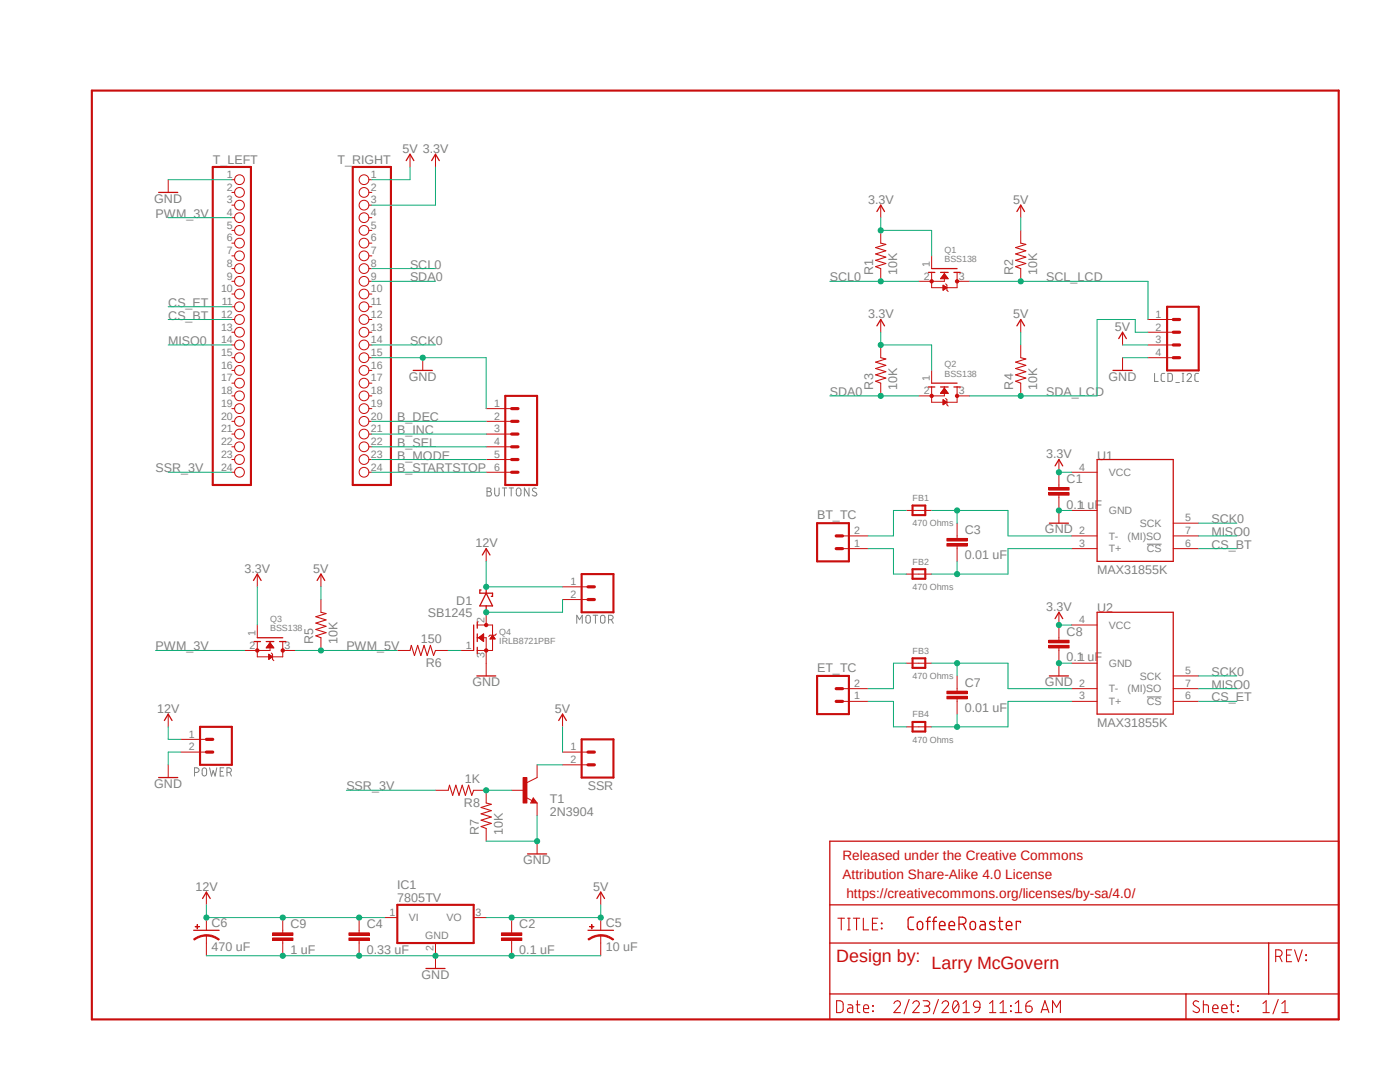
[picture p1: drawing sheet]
<svg xmlns="http://www.w3.org/2000/svg" width="279mm" height="216mm" viewBox="0 0 279 216" stroke-linecap="round" stroke-linejoin="round" font-family="sans-serif">
<defs><g id="words">
<g font-size="3.6" fill="#c90d0c">
<text x="166.9" y="192">Design by:</text>
<text x="185.9" y="193.3">Larry McGovern</text>
</g>
<g font-size="2.7" fill="#c90d0c">
<text x="168.1" y="171.7">Released under the Creative Commons</text>
<text x="168.1" y="175.5">Attribution Share-Alike 4.0 License</text>
<text x="168.9" y="179.3">https://creativecommons.org/licenses/by-sa/4.0/</text>
</g>
<g font-size="2.5" fill="#808080">
<text x="42.5" y="32.7">T_LEFT</text>
<text x="67.4" y="32.7">T_RIGHT</text>
<text x="80.3" y="30.5">5V 3.3V</text>
<text x="30.8" y="40.4">GND</text>
<text x="173.2" y="40.7">3.3V</text>
<text x="202.2" y="40.7">5V</text>
<text x="31" y="43.5">PWM_3V</text>
<text x="81.8" y="53.6">SCL0</text>
<text x="81.8" y="56.1">SDA0</text>
<text x="165.6" y="56.1">SCL0</text>
<text x="174.3" y="54.9" transform="rotate(-90 174.3 54.9)">R1</text>
<text x="179.1" y="54.9" transform="rotate(-90 179.1 54.9)">10K</text>
<text x="202.2" y="54.9" transform="rotate(-90 202.2 54.9)">R2</text>
<text x="207" y="54.9" transform="rotate(-90 207 54.9)">10K</text>
<text x="208.8" y="56.1">SCL_LCD</text>
<text x="33.6" y="63.8">CS_BT</text>
<text x="33.6" y="61.2">CS_ET</text>
<text x="173.2" y="63.5">3.3V</text>
<text x="202.2" y="63.5">5V</text>
<text x="33.6" y="68.8">MISO0</text>
<text x="81.8" y="68.8">SCK0</text>
<text x="222.5" y="66">5V</text>
<text x="81.6" y="75.9">GND</text>
<text x="174.3" y="77.7" transform="rotate(-90 174.3 77.7)">R3</text>
<text x="179.1" y="77.7" transform="rotate(-90 179.1 77.7)">10K</text>
<text x="202.2" y="77.7" transform="rotate(-90 202.2 77.7)">R4</text>
<text x="207" y="77.7" transform="rotate(-90 207 77.7)">10K</text>
<text x="221.2" y="75.9">GND</text>
<text x="165.6" y="79">SDA0</text>
<text x="208.8" y="79">SDA_LCD</text>
<text x="79.3" y="89.2">B_SEL</text>
<text x="79.3" y="86.6">B_INC</text>
<text x="79.3" y="84.1">B_DEC</text>
<text x="31" y="94.2">SSR_3V</text>
<text x="79.3" y="94.2">B_STARTSTOP</text>
<text x="79.3" y="91.7">B_MODE</text>
<text x="208.8" y="91.4">3.3V</text>
<text x="219" y="91.7">U1</text>
<text x="212.9" y="101.5">0.1 uF</text>
<text x="212.9" y="96.4">C1</text>
<text x="163.1" y="103.6">BT_TC</text>
<text x="192.5" y="106.6">C3</text>
<text x="208.5" y="106.4">GND</text>
<text x="241.8" y="104.4">SCK0</text>
<text x="241.8" y="106.9">MISO0</text>
<text x="94.9" y="109.2">12V</text>
<text x="192.5" y="111.6">0.01 uF</text>
<text x="241.8" y="109.5">CS_BT</text>
<text x="48.8" y="114.3">3.3V</text>
<text x="62.5" y="114.3">5V</text>
<text x="219" y="114.6">MAX31855K</text>
<text x="85.4" y="123.1">SB1245</text>
<text x="91.1" y="120.8">D1</text>
<text x="208.8" y="121.9">3.3V</text>
<text x="219" y="122.2">U2</text>
<text x="31" y="129.8">PWM_3V</text>
<text x="62.5" y="128.5" transform="rotate(-90 62.5 128.5)">R5</text>
<text x="67.4" y="128.5" transform="rotate(-90 67.4 128.5)">10K</text>
<text x="69.1" y="129.8">PWM_5V</text>
<text x="84" y="128.3">150</text>
<text x="212.9" y="132">0.1 uF</text>
<text x="212.9" y="126.9">C8</text>
<text x="85" y="133.1">R6</text>
<text x="94.3" y="136.9">GND</text>
<text x="163.1" y="134.1">ET_TC</text>
<text x="192.5" y="137">C7</text>
<text x="208.5" y="136.9">GND</text>
<text x="241.8" y="134.9">SCK0</text>
<text x="241.8" y="137.4">MISO0</text>
<text x="31.4" y="142.2">12V</text>
<text x="110.7" y="142.2">5V</text>
<text x="192.5" y="142.1">0.01 uF</text>
<text x="241.8" y="140">CS_ET</text>
<text x="219" y="145">MAX31855K</text>
<text x="30.8" y="157.2">GND</text>
<text x="69.1" y="157.7">SSR_3V</text>
<text x="92.6" y="161">R8</text>
<text x="92.8" y="156.2">1K</text>
<text x="109.7" y="160.2">T1</text>
<text x="117.3" y="157.7">SSR</text>
<text x="95.5" y="166.6" transform="rotate(-90 95.5 166.6)">R7</text>
<text x="100.3" y="166.6" transform="rotate(-90 100.3 166.6)">10K</text>
<text x="109.7" y="162.8">2N3904</text>
<text x="104.4" y="172.4">GND</text>
<text x="39" y="177.8">12V</text>
<text x="79.3" y="179.9">7805TV</text>
<text x="79.3" y="177.4">IC1</text>
<text x="118.4" y="177.8">5V</text>
<text x="42.2" y="185">C6</text>
<text x="58" y="185.3">C9</text>
<text x="73.2" y="185.3">C4</text>
<text x="103.6" y="185.3">C2</text>
<text x="120.9" y="185">C5</text>
<text x="42.2" y="189.8">470 uF</text>
<text x="58" y="190.3">1 uF</text>
<text x="73.2" y="190.3">0.33 uF</text>
<text x="103.6" y="190.3">0.1 uF</text>
<text x="120.9" y="189.8">10 uF</text>
<text x="84.1" y="195.3">GND</text>
</g>
<g font-size="2.1" fill="#808080">
<text x="45.3" y="35.5">1</text>
<text x="74" y="35.5">1</text>
<text x="45.3" y="38">2</text>
<text x="45.3" y="40.6">3</text>
<text x="74" y="38">2</text>
<text x="74" y="40.6">3</text>
<text x="45.3" y="43.1">4</text>
<text x="45.3" y="45.6">5</text>
<text x="74" y="43.1">4</text>
<text x="74" y="45.6">5</text>
<text x="45.3" y="48.2">6</text>
<text x="45.3" y="50.7">7</text>
<text x="45.3" y="53.3">8</text>
<text x="74" y="48.2">6</text>
<text x="74" y="50.7">7</text>
<text x="74" y="53.3">8</text>
<text x="185.5" y="53.3" transform="rotate(-90 185.5 53.3)">1</text>
<text x="44.1" y="58.3">10</text>
<text x="45.3" y="55.8">9</text>
<text x="74" y="55.8">9</text>
<text x="74" y="58.3">10</text>
<text x="184.4" y="55.8">2</text>
<text x="191.3" y="55.8">3</text>
<text x="44.1" y="63.4">12</text>
<text x="44.1" y="66">13</text>
<text x="44.3" y="60.9">11</text>
<text x="74" y="60.9">11</text>
<text x="74" y="63.4">12</text>
<text x="74" y="66">13</text>
<text x="230.6" y="63.4">1</text>
<text x="230.6" y="66">2</text>
<text x="44.1" y="68.5">14</text>
<text x="44.1" y="71">15</text>
<text x="74" y="68.5">14</text>
<text x="74" y="71">15</text>
<text x="230.6" y="68.5">3</text>
<text x="230.6" y="71">4</text>
<text x="44.1" y="73.6">16</text>
<text x="44.1" y="76.1">17</text>
<text x="74" y="73.6">16</text>
<text x="74" y="76.1">17</text>
<text x="185.5" y="76.1" transform="rotate(-90 185.5 76.1)">1</text>
<text x="44.1" y="78.7">18</text>
<text x="44.1" y="81.2">19</text>
<text x="44.1" y="83.7">20</text>
<text x="74" y="78.7">18</text>
<text x="74" y="81.2">19</text>
<text x="74" y="83.7">20</text>
<text x="98.6" y="81.2">1</text>
<text x="98.6" y="83.7">2</text>
<text x="184.4" y="78.7">2</text>
<text x="191.3" y="78.7">3</text>
<text x="44.1" y="86.3">21</text>
<text x="44.1" y="88.8">22</text>
<text x="74" y="86.3">21</text>
<text x="74" y="88.8">22</text>
<text x="98.6" y="86.3">3</text>
<text x="98.6" y="88.8">4</text>
<text x="44.1" y="91.4">23</text>
<text x="44.1" y="93.9">24</text>
<text x="74" y="91.4">23</text>
<text x="74" y="93.9">24</text>
<text x="98.6" y="91.4">5</text>
<text x="98.6" y="93.9">6</text>
<text x="215.4" y="93.9">4</text>
<text x="221.3" y="95">VCC</text>
<text x="215.4" y="101.5">1</text>
<text x="170.5" y="106.6">2</text>
<text x="215.4" y="106.6">2</text>
<text x="221.3" y="102.6">GND</text>
<text x="221.3" y="107.7">T-</text>
<text x="225" y="107.7">(MI)SO</text>
<text x="227.5" y="105.2">SCK</text>
<text x="236.5" y="106.6">7</text>
<text x="236.5" y="104.1">5</text>
<text x="170.5" y="109.1">1</text>
<text x="215.4" y="109.1">3</text>
<text x="221.3" y="110.2">T+</text>
<text x="228.9" y="110.2">CS</text>
<text x="236.5" y="109.1">6</text>
<text x="113.8" y="116.7">1</text>
<text x="113.8" y="119.3">2</text>
<text x="96.7" y="124.3" transform="rotate(-90 96.7 124.3)">2</text>
<text x="215.4" y="124.3">4</text>
<text x="221.3" y="125.5">VCC</text>
<text x="49.8" y="129.4">2</text>
<text x="51" y="126.9" transform="rotate(-90 51 126.9)">1</text>
<text x="56.8" y="129.4">3</text>
<text x="93" y="129.4">1</text>
<text x="96.7" y="131.3" transform="rotate(-90 96.7 131.3)">3</text>
<text x="215.4" y="132">1</text>
<text x="170.5" y="137">2</text>
<text x="215.4" y="137">2</text>
<text x="221.3" y="133.1">GND</text>
<text x="227.5" y="135.6">SCK</text>
<text x="236.5" y="137">7</text>
<text x="236.5" y="134.5">5</text>
<text x="170.5" y="139.6">1</text>
<text x="215.4" y="139.6">3</text>
<text x="221.3" y="138.2">T-</text>
<text x="221.3" y="140.7">T+</text>
<text x="225" y="138.2">(MI)SO</text>
<text x="228.9" y="140.7">CS</text>
<text x="236.5" y="139.6">6</text>
<text x="37.7" y="147.2">1</text>
<text x="37.7" y="149.7">2</text>
<text x="113.8" y="149.7">1</text>
<text x="113.8" y="152.3">2</text>
<text x="77.7" y="182.8">1</text>
<text x="81.6" y="183.9">VI</text>
<text x="89.1" y="183.9">VO</text>
<text x="94.9" y="182.8">3</text>
<text x="84.9" y="187.4">GND</text>
<text x="86.5" y="189.7" transform="rotate(-90 86.5 189.7)">2</text>
</g>
<g font-size="1.8" fill="#808080">
<text x="188.5" y="52.3">BSS138</text>
<text x="188.5" y="50.4">Q1</text>
<text x="188.5" y="75.2">BSS138</text>
<text x="188.5" y="73.3">Q2</text>
<text x="182.1" y="99.9">FB1</text>
<text x="182.1" y="105">470 Ohms</text>
<text x="182.1" y="112.6">FB2</text>
<text x="182.1" y="117.7">470 Ohms</text>
<text x="53.9" y="126">BSS138</text>
<text x="53.9" y="124.1">Q3</text>
<text x="99.6" y="128.5">IRLB8721PBF</text>
<text x="99.6" y="126.6">Q4</text>
<text x="182.1" y="130.4">FB3</text>
<text x="182.1" y="135.5">470 Ohms</text>
<text x="182.1" y="143.1">FB4</text>
<text x="182.1" y="148.2">470 Ohms</text>
</g>
</g></defs>
<path d="M17.8 17.8l249.7 186.2M267.5 17.8l-249.7 186.2" fill="none" stroke="#fff" stroke-width=".2"/>
<g fill="none" stroke="#808080" stroke-width=".2">
<path d="M230.4 74.5v1.6h.7M232.5 74.5h-.6l-.2 .4 .1 1 .7 .2M233.1 74.5h.7a1.25 1.25 0 0 1 0 1.6h-.7zM234.7 76.3h.7M235.9 76.1h.4M235.9 74.5h.4M236.1 74.5v1.6M236.9 74.9a.44 .44 0 0 1 .5-.4 .44 .44 0 0 1 .3 .6l-.8 1h.9M239.2 74.5h-.6l-.1 .4v1l.7 .2M97.2 97.4h.6a.37 .37 0 0 1 .2 .4 .37 .37 0 0 1-.4 .3 .45 .45 0 0 1 .5 .4 .45 .45 0 0 1-.5 .5h-.4zM97.2 98.1h.4M98.7 97.4l.1 1.4a.43 .43 0 0 0 .5 .2 .43 .43 0 0 0 .3-.5v-1.1"/>
<path d="M100.2 97.4h.9M100.7 97.4v1.6M101.6 97.4h.9M102 97.4v1.6M103.1 97.6a.46 .46 0 0 1 .5-.2 .46 .46 0 0 1 .4 .4v.7a.47 .47 0 0 1-.5 .5 .47 .47 0 0 1-.5-.5zM105.6 97.4v1.6l-1-1.6v1.6M107 97.5l-.2-.1a.39 .39 0 0 0-.4 .1 .39 .39 0 0 0-.1 .4l.8 .5v.4a.55 .55 0 0 1-.9 0M228.9 108.6h2.9M115.1 124.4v-1.6l.6 .9 .5-.9v1.6M117 123a.46 .46 0 0 1 .5-.2 .46 .46 0 0 1 .3 .4v.7a.46 .46 0 0 1-.3 .4 .46 .46 0 0 1-.5-.1zM118.4 122.8h.9M118.8 122.8v1.6"/>
<path d="M119.9 123a.46 .46 0 0 1 .5-.2 .46 .46 0 0 1 .3 .4v.7a.46 .46 0 0 1-.3 .4 .46 .46 0 0 1-.5-.1zM121.5 123.7h.4a.45 .45 0 0 0 .5-.4 .45 .45 0 0 0-.3-.5h-.6v1.6M122 123.7l.4 .7M228.9 139.1h2.9M38.8 154.1h.5a.47 .47 0 0 0 .5-.4 .47 .47 0 0 0-.5-.5h-.5v1.7M40.6 153.3a.44 .44 0 0 1 .6 .4v.7a.45 .45 0 0 1-.3 .4 .45 .45 0 0 1-.5-.2 1.26 1.26 0 0 1 .2-1.3zM41.8 153.2l.4 1.7 .3-1.1 .4 1.1 .4-1.7M43.9 153.9h.5M44.7 153.2h-.8v1.7h.8M45.3 154.1h.4a.47 .47 0 0 0 .5-.4 .47 .47 0 0 0-.5-.5h-.4v1.7M45.8 154.1l.4 .8"/>
</g>
<path d="M42.5 33.3h7.6v63.5h-7.6zM70.4 33.3h7.6v63.5h-7.6z" fill="none" stroke="#c90d0c" stroke-width=".42"/>
<g fill="none" stroke="#c90d0c" stroke-width=".2">
<path d="M33.6 35.9v2.5M46.3 35.9h.5M46.3 38.4h.5M73.6 35.9h.6M73.6 38.4h.6M81.8 30.8v2.5M46.3 40.9h.5M46.3 43.4h.5M46.3 46h.5M46.3 48.5h.5M46.3 51.1h.5M46.3 53.6h.5"/>
<path d="M46.3 56.1h.5M46.3 58.7h.5M73.6 40.9h.6M73.6 43.4h.6M73.6 46h.6M73.6 48.5h.6M73.6 51.1h.6M73.6 53.6h.6M73.6 56.1h.6M73.6 58.7h.6M46.3 61.2h.5M46.3 63.8h.5"/>
<path d="M46.3 66.3h.5M46.3 68.8h.5M46.3 71.4h.5M46.3 73.9h.5M46.3 76.5h.5M46.3 79h.5M73.6 61.2h.6M73.6 63.8h.6M73.6 66.3h.6M73.6 68.8h.6M73.6 71.4h.6M73.6 73.9h.6"/>
<path d="M73.6 76.5h.6M73.6 79h.6M185.9 77.2v3.1h5.1v-3.1M188.5 77.2v1.8h-2.6M188.7 79.5l.3 .3v1l.2 .2M46.3 81.5h.5M46.3 84.1h.5M46.3 86.6h.5M46.3 89.2h.5M46.3 91.7h.5M46.3 94.2h.5M73.6 81.5h.6"/>
<path d="M73.6 84.1h.6M73.6 86.6h.6M73.6 89.2h.6M73.6 91.7h.6M73.6 94.2h.6"/>
<circle cx="47.8" cy="38.4" r=".98"/>
<circle cx="47.8" cy="35.9" r=".98"/>
<circle cx="72.6" cy="35.9" r=".98"/>
<circle cx="72.6" cy="38.4" r=".98"/>
<circle cx="47.8" cy="43.4" r=".98"/>
<circle cx="47.8" cy="48.5" r=".98"/>
<circle cx="47.8" cy="58.7" r=".98"/>
<circle cx="47.8" cy="51.1" r=".98"/>
<circle cx="47.8" cy="56.1" r=".98"/>
<circle cx="47.8" cy="40.9" r=".98"/>
<circle cx="47.8" cy="46" r=".98"/>
<circle cx="47.8" cy="53.6" r=".98"/>
<circle cx="72.6" cy="46" r=".98"/>
<circle cx="72.6" cy="53.6" r=".98"/>
<circle cx="72.6" cy="40.9" r=".98"/>
<circle cx="72.6" cy="43.4" r=".98"/>
<circle cx="72.6" cy="48.5" r=".98"/>
<circle cx="72.6" cy="51.1" r=".98"/>
<circle cx="72.6" cy="56.1" r=".98"/>
<circle cx="72.6" cy="58.7" r=".98"/>
<circle cx="47.8" cy="66.3" r=".98"/>
<circle cx="47.8" cy="68.8" r=".98"/>
<circle cx="47.8" cy="63.8" r=".98"/>
<circle cx="47.8" cy="79" r=".98"/>
<circle cx="47.8" cy="73.9" r=".98"/>
<circle cx="47.8" cy="71.4" r=".98"/>
<circle cx="47.8" cy="61.2" r=".98"/>
<circle cx="47.8" cy="76.5" r=".98"/>
<circle cx="72.6" cy="76.5" r=".98"/>
<circle cx="72.6" cy="61.2" r=".98"/>
<circle cx="72.6" cy="73.9" r=".98"/>
<circle cx="72.6" cy="66.3" r=".98"/>
<circle cx="72.6" cy="68.8" r=".98"/>
<circle cx="72.6" cy="63.8" r=".98"/>
<circle cx="72.6" cy="79" r=".98"/>
<circle cx="72.6" cy="71.4" r=".98"/>
<circle cx="47.8" cy="81.5" r=".98"/>
<circle cx="47.8" cy="84.1" r=".98"/>
<circle cx="47.8" cy="86.6" r=".98"/>
<circle cx="47.8" cy="91.7" r=".98"/>
<circle cx="47.8" cy="94.2" r=".98"/>
<circle cx="47.8" cy="89.2" r=".98"/>
<circle cx="72.6" cy="86.6" r=".98"/>
<circle cx="72.6" cy="89.2" r=".98"/>
<circle cx="72.6" cy="84.1" r=".98"/>
<circle cx="72.6" cy="81.5" r=".98"/>
<circle cx="72.6" cy="91.7" r=".98"/>
<circle cx="72.6" cy="94.2" r=".98"/>
</g>
<path d="M31.7 38.4h3.8M81.1 32l.7-1.2 .8 1.2M185.3 77.2h1.3M185.9 76.5h5.1M187.7 77.2h1.5M190.4 77.2h1.2" fill="none" stroke="#c90d0c" stroke-width=".25"/>
<circle cx="185.9" cy="79" r=".33" fill="#c90d0c"/>
<circle cx="185.9" cy="79" r=".33" fill="none" stroke="#c90d0c" stroke-width=".2"/>
<circle cx="191" cy="79" r=".33" fill="#c90d0c"/>
<g fill="none" stroke="#c90d0c" stroke-width=".2">
<path d="M185.9 54.4v3h5.1v-3M188.5 54.4v1.7h-2.6M188.7 56.6l.3 .3v1l.2 .3M183.4 79h2.5M185.9 73.9v2.6M187.8 78.4h1.3M187.8 78.3h1.3M187.9 78.2h1.1M188 78.1h.9M188 78h.9M188.1 77.9h.7M188.2 77.9h.6"/>
<path d="M188.2 79.8l.8 .5-.8 .5zM188.2 79.9h.2M188.2 79.8h.1M188.3 77.8h.4M188.3 77.7h.3M188.4 77.6h.2M188.4 77.5h.1M188.5 77.5l.7 1h-1.5zM191 79h2.5M188.2 80.7h.1M188.2 80.6h.3M188.2 80.5h.4"/>
<path d="M188.2 80.4h.5M188.2 80.3h.6M188.2 80.3h.7M188.2 80.2h.6M188.2 80.1h.5M188.2 80h.4"/>
<circle cx="191" cy="79" r=".33"/>
</g>
<path d="M185.3 54.4h1.3M185.9 53.6h5.1M187.7 54.4h1.5M190.4 54.4h1.2" fill="none" stroke="#c90d0c" stroke-width=".25"/>
<circle cx="185.9" cy="56.1" r=".33" fill="#c90d0c"/>
<circle cx="185.9" cy="56.1" r=".33" fill="none" stroke="#c90d0c" stroke-width=".2"/>
<circle cx="191" cy="56.1" r=".33" fill="#c90d0c"/>
<g fill="none" stroke="#c90d0c" stroke-width=".2">
<path d="M86.9 30.8v2.5M175.8 40.9v2.5M183.4 56.1h2.5M185.9 51.1v2.5M187.7 55.5h1.4M187.8 55.5h1.3M187.9 55.4h1.1M188 55.3h1M188 55.2h.9M188.1 55.1h.7M188.2 55h.6M188.2 56.9l.8 .5-.8 .5z"/>
<path d="M188.2 57.9h.1M188.2 57.8h.2M188.2 57.7h.4M188.2 57.6h.5M188.2 57.5h.6M188.2 57.4h.8M188.2 57.3h.6M188.2 57.2h.5M188.2 57.1h.4M188.2 57.1h.2M188.2 57h.1M188.2 54.9h.5"/>
<path d="M188.3 54.9h.3M188.3 54.8h.3M188.4 54.7h.1M188.5 54.6l.7 1h-1.5zM191 56.1h2.5M203.7 40.9v2.5M175.8 63.8v2.5M203.7 63.8v2.5M51.4 128v3.1h5v-3.1M53.9 128v1.8h-2.5M54.1 130.3l.3 .3v1l.3 .2"/>
<circle cx="191" cy="56.1" r=".33"/>
</g>
<path d="M86.1 32l.8-1.2 .8 1.2M175 42.2l.8-1.3 .7 1.3M202.9 42.2l.8-1.3 .8 1.3M175 65l.8-1.2 .7 1.2M202.9 65l.8-1.2 .8 1.2M50.7 128h1.3M51.4 127.3h5M53.1 128h1.6M55.8 128h1.3" fill="none" stroke="#c90d0c" stroke-width=".25"/>
<circle cx="51.4" cy="129.8" r=".33" fill="#c90d0c"/>
<circle cx="51.4" cy="129.8" r=".33" fill="none" stroke="#c90d0c" stroke-width=".2"/>
<circle cx="56.4" cy="129.8" r=".33" fill="#c90d0c"/>
<g fill="none" stroke="#c90d0c" stroke-width=".2">
<path d="M51.4 114.6v2.5M64.1 114.6v2.5M48.8 129.8h2.6M51.4 124.7v2.6M53.2 129.2h1.4M53.2 129.1h1.3M53.3 129h1.2M53.4 128.9h1M53.4 128.9h.9M53.5 128.8h.8M53.6 128.7h.6M53.6 130.6l.8 .5-.8 .5z"/>
<path d="M53.6 131.5h.1M53.6 131.4h.2M53.6 131.4h.3M53.6 131.2h.5M53.6 131.1h.6M53.6 131.1h.8M53.6 131h.7M53.6 130.9h.5M53.6 130.8h.4M53.6 130.7h.3M53.6 130.6h.2M53.6 130.6h.1"/>
<path d="M53.6 128.6h.5M53.7 128.5h.4M53.8 128.4h.2M53.8 128.3h.1M53.9 128.3l.8 1h-1.6zM56.4 129.8h2.6M95.2 124.7h3.1v5.1h-3.1M95.2 127.3h1.8v2.5M99.1 126.5l-.3 .2h-1l-.3 .3"/>
<circle cx="56.4" cy="129.8" r=".33"/>
</g>
<path d="M50.6 115.8l.8-1.2 .7 1.2M63.3 115.8l.8-1.2 .7 1.2M94.5 124.7v5.1M95.2 124.1v1.2M95.2 126.5v1.5M95.2 129.2v1.2" fill="none" stroke="#c90d0c" stroke-width=".25"/>
<circle cx="97" cy="129.8" r=".33" fill="#c90d0c"/>
<circle cx="97" cy="129.8" r=".33" fill="none" stroke="#c90d0c" stroke-width=".2"/>
<circle cx="97" cy="124.7" r=".33" fill="#c90d0c"/>
<g fill="none" stroke="#c90d0c" stroke-width=".2">
<path d="M84.4 71.4v2.5M224 66.3v2.5M224 71.4v2.5M229.1 63.8h5M229.1 66.3h5M229.1 68.8h5M229.1 71.4h5M97 94.2h5.1M97 81.5h5.1M97 84.1h5.1M97 86.6h5.1M97 89.2h5.1"/>
<path d="M97 91.7h5.1M211.3 91.7v2.5M213.9 94.2h5M97 109.5v2.5M112.3 117.1h5M112.3 119.6h5M168.1 106.9h5.1M168.1 109.5h5.1M180.8 101.9h5.1M180.8 114.6h5.1M211.3 101.9v2.5M213.9 101.9h5"/>
<path d="M213.9 106.9h5M213.9 109.5h5M234.1 106.9h5.1M234.1 109.5h5.1M234.1 104.4h5.1M92 129.8h2.5M95.5 127.3l1-.8v1.5zM95.5 127.3h1M95.6 127.2h.9M95.7 127.3h.8M95.8 127.1h.7M95.8 127.4h.7"/>
<path d="M95.8 127h.7M95.9 127.5h.6M96 126.9h.5M96 127.6h.5M96.1 126.8h.4M96.1 127.7h.4M96.2 126.7h.3M96.3 127.8h.2M96.4 126.6h.1M96.4 127.9h.1M96.4 126.5h.1M96.5 128h.1"/>
<path d="M97 122.2v2.5M97 129.8v5.1M97.8 127.4h1M97.9 127.3h.8M98 127.3h.7M98 127.2h.6M98.1 127.1h.5M98.1 127h.4M98.2 126.9h.2M98.3 126.8h.1M98.3 126.7l.5 .8h-1zM168.1 137.4h5.1"/>
<path d="M168.1 140h5.1M180.8 132.3h5.1M211.3 122.2v2.5M211.3 132.3v2.6M213.9 132.3h5M213.9 137.4h5M213.9 140h5M213.9 124.7h5M234.1 137.4h5.1M234.1 140h5.1M234.1 134.9h5.1M33.6 142.5v2.5"/>
<path d="M33.6 152.6v2.6M36.1 147.5h5.1M36.1 150.1h5.1M112.3 150.1h5M112.3 142.5v2.5M112.3 152.6h5M180.8 145h5.1M41.2 178v2.6M107.2 167.9v2.5M119.9 178v2.6M76.8 183.1h2.5M86.9 188.2v5.1"/>
<path d="M94.5 183.1h2.5M102.1 185.6v.5M102.1 187.7v.5"/>
<circle cx="97" cy="124.7" r=".33"/>
</g>
<g fill="none" stroke="#c90d0c" stroke-width=".25">
<path d="M82.5 73.9h3.8M222.1 73.9h3.8M223.3 67.6l.7-1.3 .8 1.3M210.6 93l.7-1.3 .8 1.3M218.9 91.7h15.2v20.3h-15.2zM96 117.7h-.2v.7h2.5v.6h-.3M96.3 110.7l.7-1.2 .8 1.2M97 118.4l1.3 2.5h-2.5zM97 117.1v1.3M209.4 104.4h3.8M95.2 134.9h3.7M97 120.9v1.3"/>
<path d="M209.4 134.9h3.8M210.6 123.4l.7-1.2 .8 1.2M218.9 122.2h15.2v20.3h-15.2zM31.7 155.2h3.8M32.8 143.8l.8-1.3 .7 1.3M111.5 143.8l.8-1.3 .7 1.3M40.4 179.3l.8-1.3 .8 1.3M105.3 170.4h3.8M119.1 179.3l.8-1.3 .7 1.3M85 193.3h3.8"/>
</g>
<path d="M100.8 79h6.4v17.8h-6.4zM232.9 61.2h6.3v12.7h-6.3zM116.1 114.6h6.3v7.6h-6.3zM163.1 104.4h6.3v7.6h-6.3zM182.1 100.9h2.6v1.9h-2.6zM182.1 113.6h2.6v1.9h-2.6zM163.1 134.9h6.3v7.6h-6.3zM182.1 131.4h2.6v1.9h-2.6zM39.9 145h6.4v7.6h-6.4zM116.1 147.5h6.3v7.7h-6.3zM182.1 144.1h2.6v1.9h-2.6zM79.3 180.6h15.2v7.6h-15.2z" fill="none" stroke="#c90d0c" stroke-width=".42"/>
<g fill="none" stroke="#c90d0c" stroke-width=".64">
<path d="M234.1 68.8h1.3M234.1 66.3h1.3M234.1 63.8h1.3M234.1 71.4h1.3M102.1 86.6h1.3M102.1 84.1h1.3M102.1 81.5h1.3M102.1 91.7h1.3M102.1 89.2h1.3M102.1 94.2h1.3M117.3 119.6h1.3M117.3 117.1h1.3"/>
<path d="M166.9 106.9h1.2M166.9 109.5h1.2M166.9 137.4h1.2M166.9 140h1.2M41.2 150.1h1.3M41.2 147.5h1.3M117.3 150.1h1.3M117.3 152.6h1.3"/>
</g>
<path d="M100.1 187.2h4v.5h-4z" fill-rule="evenodd" fill="#c90d0c"/>
<path d="M100.1 187.2h4v.5h-4z" fill="none" stroke="#c90d0c" stroke-width=".2"/>
<path d="M100.1 186.1h4v.5h-4z" fill-rule="evenodd" fill="#c90d0c"/>
<path d="M71.7 185.6v.5M71.7 187.7v.5M100.1 186.1h4v.5h-4zM102.1 183.1v2.5M102.1 188.2v2.5" fill="none" stroke="#c90d0c" stroke-width=".2"/>
<path d="M69.6 187.2h4.1v.5h-4.1z" fill-rule="evenodd" fill="#c90d0c"/>
<path d="M69.6 187.2h4.1v.5h-4.1z" fill="none" stroke="#c90d0c" stroke-width=".2"/>
<path d="M69.6 186.1h4.1v.5h-4.1z" fill-rule="evenodd" fill="#c90d0c"/>
<path d="M69.6 186.1h4.1v.5h-4.1zM71.7 183.1v2.5M71.7 188.2v2.5M119.9 186.6v1.6" fill="none" stroke="#c90d0c" stroke-width=".2"/>
<path d="M117.3 185.6h5.1" fill="none" stroke="#c90d0c" stroke-width=".25"/>
<path d="M119.9 186.5a3.5 3.5 0 0 1 2.6 .9l-.2 .2a4.1 4.1 0 0 0-2.4-.8z" fill-rule="evenodd" fill="#c90d0c"/>
<path d="M119.9 186.5a3.5 3.5 0 0 1 2.6 .9l-.2 .2a4.1 4.1 0 0 0-2.4-.8z" fill="none" stroke="#c90d0c" stroke-width=".2"/>
<path d="M117.3 187.4a4.3 4.3 0 0 1 2.6-.9v.3a4.1 4.1 0 0 0-2.4 .8z" fill-rule="evenodd" fill="#c90d0c"/>
<path d="M117.3 187.4a4.3 4.3 0 0 1 2.6-.9v.3a4.1 4.1 0 0 0-2.4 .8z" fill="none" stroke="#c90d0c" stroke-width=".2"/>
<path d="M117.7 184.9l.8 .1z" fill-rule="evenodd" fill="#c90d0c"/>
<path d="M117.7 184.9l.8 .1z" fill="none" stroke="#c90d0c" stroke-width=".2"/>
<path d="M118.1 184.5l.1 .8z" fill-rule="evenodd" fill="#c90d0c"/>
<g fill="none" stroke="#c90d0c" stroke-width=".2">
<path d="M175.8 46v2.5M175.8 53.6v2.5M203.7 46v2.5M203.7 53.6v2.5M175.8 68.8v2.6M175.8 76.5v2.5M203.7 68.8v2.6M203.7 76.5v2.5M211.3 96.8v.5M211.3 98.8v.5M64.1 119.6v2.6M64.1 127.3v2.5"/>
<path d="M79.3 129.8h2.5M86.9 129.8h2.6M97 157.7v2.5M97 165.3v2.6M118.1 184.5l.1 .8zM119.9 183.1v2.5M119.9 188.2v2.5"/>
</g>
<path d="M175.8 48.5l1 .3-2 .6 2 .6-2 .7 2 .6-2 .6 2 .7-2 .6 1 .4M203.7 48.5l1 .3-2 .6 2 .6-2 .7 2 .6-2 .6 2 .7-2 .6 1 .4M175.8 71.4l1 .2-2 .7 2 .6-2 .6 2 .7-2 .6 2 .6-2 .7 1 .4M203.7 71.4l1 .2-2 .7 2 .6-2 .6 2 .7-2 .6 2 .6-2 .7 1 .4M64.1 122.2l1 .2-2.1 .7 2.1 .6-2.1 .6 2.1 .7-2.1 .6 2.1 .6-2.1 .7 1.1 .4M81.8 129.8l.3-1 .6 2 .7-2 .6 2 .6-2 .7 2 .6-2 .6 2 .4-1M97 160.2l1 .3-2 .6 2 .7-2 .6 2 .6-2 .7 2 .6-2 .6 1 .4" fill="none" stroke="#c90d0c" stroke-width=".21"/>
<path d="M209.3 98.3h4.1v.5h-4.1z" fill-rule="evenodd" fill="#c90d0c"/>
<path d="M209.3 98.3h4.1v.5h-4.1z" fill="none" stroke="#c90d0c" stroke-width=".2"/>
<path d="M209.3 97.3h4.1v.5h-4.1z" fill-rule="evenodd" fill="#c90d0c"/>
<path d="M209.3 97.3h4.1v.5h-4.1zM211.3 94.2v2.6M211.3 99.3v2.6M211.3 127.3v.5M211.3 129.3v.5" fill="none" stroke="#c90d0c" stroke-width=".2"/>
<path d="M209.3 128.8h4.1v.5h-4.1z" fill-rule="evenodd" fill="#c90d0c"/>
<path d="M209.3 128.8h4.1v.5h-4.1z" fill="none" stroke="#c90d0c" stroke-width=".2"/>
<path d="M209.3 127.8h4.1v.5h-4.1z" fill-rule="evenodd" fill="#c90d0c"/>
<path d="M209.3 127.8h4.1v.5h-4.1zM211.3 124.7v2.6M211.3 129.8v2.5M41.2 186.6v1.6" fill="none" stroke="#c90d0c" stroke-width=".2"/>
<path d="M38.7 185.6h5" fill="none" stroke="#c90d0c" stroke-width=".25"/>
<path d="M41.2 186.5a3.6 3.6 0 0 1 2.6 .9l-.2 .2a4.1 4.1 0 0 0-2.4-.8z" fill-rule="evenodd" fill="#c90d0c"/>
<path d="M41.2 186.5a3.6 3.6 0 0 1 2.6 .9l-.2 .2a4.1 4.1 0 0 0-2.4-.8z" fill="none" stroke="#c90d0c" stroke-width=".2"/>
<path d="M38.7 187.4a4.3 4.3 0 0 1 2.5-.9v.3a4.1 4.1 0 0 0-2.4 .8z" fill-rule="evenodd" fill="#c90d0c"/>
<path d="M38.7 187.4a4.3 4.3 0 0 1 2.5-.9v.3a4.1 4.1 0 0 0-2.4 .8z" fill="none" stroke="#c90d0c" stroke-width=".2"/>
<path d="M38.9 184.9l.9 .1z" fill-rule="evenodd" fill="#c90d0c"/>
<path d="M38.9 184.9l.9 .1z" fill="none" stroke="#c90d0c" stroke-width=".2"/>
<path d="M39.3 184.5l.1 .8z" fill-rule="evenodd" fill="#c90d0c"/>
<path d="M39.3 184.5l.1 .8zM41.2 183.1v2.5M41.2 188.2v2.5M56.4 185.6v.5M56.4 187.7v.5" fill="none" stroke="#c90d0c" stroke-width=".2"/>
<path d="M54.4 187.2h4.1v.5h-4.1z" fill-rule="evenodd" fill="#c90d0c"/>
<path d="M54.4 187.2h4.1v.5h-4.1z" fill="none" stroke="#c90d0c" stroke-width=".2"/>
<path d="M54.4 186.1h4.1v.5h-4.1z" fill-rule="evenodd" fill="#c90d0c"/>
<path d="M191 106.9v.5M191 109v.5M54.4 186.1h4.1v.5h-4.1zM56.4 183.1v2.5M56.4 188.2v2.5" fill="none" stroke="#c90d0c" stroke-width=".2"/>
<path d="M189 108.5h4v.5h-4z" fill-rule="evenodd" fill="#c90d0c"/>
<path d="M189 108.5h4v.5h-4z" fill="none" stroke="#c90d0c" stroke-width=".2"/>
<path d="M189 107.4h4v.5h-4z" fill-rule="evenodd" fill="#c90d0c"/>
<path d="M189 107.4h4v.5h-4zM191 104.4v2.5M191 109.5v2.5M191 137.4v.5M191 139.4v.6" fill="none" stroke="#c90d0c" stroke-width=".2"/>
<path d="M189 138.9h4v.5h-4z" fill-rule="evenodd" fill="#c90d0c"/>
<path d="M189 138.9h4v.5h-4z" fill="none" stroke="#c90d0c" stroke-width=".2"/>
<path d="M189 137.9h4v.5h-4z" fill-rule="evenodd" fill="#c90d0c"/>
<path d="M189 137.9h4v.5h-4zM191 134.9v2.5M191 140v2.5M105 159.1l1.2 .7M106.4 159.2l.8 1h-1.3zM107.2 155.2l-2 1" fill="none" stroke="#c90d0c" stroke-width=".2"/>
<path d="M18.3 18.1h248.9v185.3h-248.9z" fill="none" stroke="#c90d0c" stroke-width=".42"/>
<g fill="none" stroke="#c90d0c" stroke-width=".25">
<path d="M106.4 159.7l.2 .3h-.4l.2-.5 .5 .6h-.7M165.6 167.9h101.6v35.5h-101.6zM165.6 188.2h101.6M165.6 198.3h101.6M165.6 180.6h101.6M182.3 183h-.5a.51 .51 0 0 0-.6 .6v1.4a.47 .47 0 0 0 .6 .5h.5M183.1 184.2a.56 .56 0 0 1 .6-.3 .56 .56 0 0 1 .4 .5l.1 .6a.55 .55 0 0 1-.6 .5 .55 .55 0 0 1-.6-.5zM184.8 183.9h.9M185.7 183a.43 .43 0 0 0-.6 .4v2.1M186.1 183.9h.8M186.9 183a.43 .43 0 0 0-.5 .4v2.1M187.5 184.7h1.1a.58 .58 0 0 0-.4-.8 .58 .58 0 0 0-.7 .5v.7l.2 .4h.9"/>
<path d="M189.4 184.7h1.1a.58 .58 0 0 0-.4-.8 .58 .58 0 0 0-.7 .5v.9l.2 .2h.9M191.4 184.4h.7a.7 .7 0 0 0 .7-.7 .7 .7 0 0 0-.7-.7h-.7v2.5M192.2 184.4l.6 1.1M193.6 184.2a.56 .56 0 0 1 .7-.3 .56 .56 0 0 1 .4 .5v.6a.55 .55 0 0 1-.6 .5 .55 .55 0 0 1-.5-.5zM195.7 183.9h.7l.2 .4v1.2h-.6a.49 .49 0 0 1-.5-.5 .49 .49 0 0 1 .5-.5h.6M198.5 184a.63 .63 0 0 0-1 .2l.2 .3 .9 .5v.3a.88 .88 0 0 1-1.1 .1M199.3 183.9h.8M199.5 183v2.1a.45 .45 0 0 0 .6 .4M200.8 184.7h1.1a.58 .58 0 0 0-.3-.8 .58 .58 0 0 0-.8 .5v.7l.2 .4h.9M203.7 184.1v-.2h-.9v1.6M236.7 198.3v5.1M253.2 188.2v10.1"/>
</g>
<g fill="none" stroke="#c90d0c" stroke-width=".21">
<path d="M167 199.7h.6a.65 .65 0 0 1 .7 .7v1a.65 .65 0 0 1-.7 .7h-.6zM167.2 183.2h1.3M167.9 183.2v2.3M169.2 183.2h.5M169.2 185.5h.5M169.4 183.2v2.3M170.3 183.2h1.3M170.9 183.2v2.3M171.1 199.7l.1 2.1 .4 .3M172.3 183.2v2.3h1.1M174.1 184.2h.8M175.2 183.2h-1.1v2.3h1.1"/>
<path d="M175.9 184.2l.1 .1zM175.9 185.2l.1 .1zM181.4 199.4l-1 2.9M184.2 199.7h.8a.53 .53 0 0 1 .6 .5 .53 .53 0 0 1-.6 .5h-.5M187.3 199.4l-1 2.9M190.4 199.9a.46 .46 0 0 1 .8 .1 1.46 1.46 0 0 1-.4 2.1l-.5-.4a1.85 1.85 0 0 1 .1-1.8zM194.5 199.9a.65 .65 0 0 1 .7-.1 .65 .65 0 0 1 .4 .6v.6h-1l-.3-.5zM205.7 199.7a1.09 1.09 0 0 0-1 1M239.2 199.9a.59 .59 0 0 0-.7-.2 .59 .59 0 0 0-.3 .8l.9 .6a.58 .58 0 0 1 .1 .9 .58 .58 0 0 1-.9-.1l-.2-.2M240.2 199.7v2.4M245.7 199.7l.1 2.1 .5 .3M254.6 190.8h.6a.66 .66 0 0 0 .7-.6 .66 .66 0 0 0-.7-.7h-.6v2.4"/>
<path d="M255.1 199.4l-1.1 2.9M255.4 190.8l.5 1.1M256.8 190.6h.7M257.8 189.5h-1v2.4h1M258.4 189.5l.7 2.4 .8-2.4M260.6 190.5h.1v.2h-.1zM260.6 191.6l.1 .1zM169.2 200.5h.8l.2 .4v1.2h-.6a.47 .47 0 0 1-.5-.5 .47 .47 0 0 1 .5-.5h.6M170.9 200.5h.7M172.3 201.3h1.1a.54 .54 0 0 0-.4-.8 .54 .54 0 0 0-.7 .5l.1 .8 .3 .3h.7M174.2 200.7l.1 .1zM174.2 201.7l.1 .1z"/>
<path d="M178.4 200.2a.64 .64 0 0 1 .9-.5 .64 .64 0 0 1 .2 1l-1.1 1.4h1.3M182.2 200.2a.64 .64 0 0 1 .9-.5 .64 .64 0 0 1 .2 1l-1.1 1.4h1.3M184.9 200.7a.66 .66 0 0 1 .7 .7 .66 .66 0 0 1-.7 .7h-.7M188 200.2a.64 .64 0 0 1 .9-.5 .64 .64 0 0 1 .2 1l-1.1 1.4h1.3M191.3 200.2l-1.1 1.3M192.2 202.1h1.3M192.2 200.2l.6-.5v2.4M195.6 201a1.13 1.13 0 0 1-1.1 1.1M197.5 202.1h1.3M197.5 200.2l.6-.5v2.4M199.6 202.1h1.3M199.6 200.2l.6-.5v2.4"/>
<path d="M201.7 201.7l.1 .1zM201.7 200.7l.1 .1zM202.6 202.1h1.3M202.6 200.2l.7-.5v2.4M204.7 200.7h.8a.65 .65 0 0 1 .5 .8 .65 .65 0 0 1-.7 .5 .65 .65 0 0 1-.6-.6zM207.8 202.1l.7-2.4 .8 2.4M208 201.5h1.1M210.1 202.1v-2.4l.8 1.3 .7-1.3v2.4M240.2 200.5h.6l.3 .2 .1 1.4M242 201.3h1.1a.55 .55 0 0 0-.4-.8 .55 .55 0 0 0-.7 .5l.1 .8 .3 .3h.7M243.8 201.3h1.1a.55 .55 0 0 0-.4-.8 .55 .55 0 0 0-.7 .5l.1 .8 .3 .3h.7M245.5 200.5h.8"/>
<path d="M247 201.7l.1 .1zM247 200.7l.1 .1zM252.1 202.1h1.2M252.1 200.2l.6-.5v2.4M255.8 202.1h1.3M255.8 200.2l.7-.5v2.4"/>
</g>
<path d="M104.4 155.2h.8v5h-.8z" fill-rule="evenodd" fill="#c90d0c"/>
<path d="M86.9 157.7h2.6M94.5 157.7h2.5M102.1 157.7h2.5M104.4 155.2h.8v5h-.8zM107.2 152.6v2.6M107.2 160.2v2.6" fill="none" stroke="#c90d0c" stroke-width=".2"/>
<path d="M89.5 157.7l.2-1 .6 2 .7-2 .6 2 .6-2 .7 2 .6-2 .6 2 .4-1" fill="none" stroke="#c90d0c" stroke-width=".21"/>
<path d="M81.8 33.3v2.6h-7.6M203.7 43.4v2.6M203.7 66.3v2.5M64.1 117.1v2.5M119.9 180.6v2.5h-22.9" fill="none" stroke="#0dab76" stroke-width=".2"/>
<circle cx="102.1" cy="183.1" r=".51" fill="#0dab76"/>
<circle cx="102.1" cy="183.1" r=".51" fill="none" stroke="#0dab76" stroke-width=".2"/>
<circle cx="119.9" cy="183.1" r=".51" fill="#0dab76"/>
<g fill="none" stroke="#0dab76" stroke-width=".2">
<path d="M33.6 35.9h12.7M224 68.8h5.1M211.3 101.9h2.6M112.3 145v5.1"/>
<circle cx="119.9" cy="183.1" r=".51"/>
</g>
<circle cx="211.3" cy="101.9" r=".51" fill="#0dab76"/>
<g fill="none" stroke="#0dab76" stroke-width=".2">
<path d="M74.2 71.4h22.8"/>
<circle cx="211.3" cy="101.9" r=".51"/>
</g>
<circle cx="84.4" cy="71.4" r=".51" fill="#0dab76"/>
<g fill="none" stroke="#0dab76" stroke-width=".2">
<path d="M97 71.4v10.1M36.1 150.1h-2.5v2.5"/>
<circle cx="84.4" cy="71.4" r=".51"/>
</g>
<circle cx="86.9" cy="190.7" r=".51" fill="#0dab76"/>
<g fill="none" stroke="#0dab76" stroke-width=".2">
<path d="M41.2 190.7h15.2M86.9 190.7h33"/>
<circle cx="86.9" cy="190.7" r=".51"/>
</g>
<circle cx="102.1" cy="190.7" r=".51" fill="#0dab76"/>
<g fill="none" stroke="#0dab76" stroke-width=".2">
<path d="M56.4 190.7h30.5"/>
<circle cx="102.1" cy="190.7" r=".51"/>
</g>
<circle cx="71.7" cy="190.7" r=".51" fill="#0dab76"/>
<circle cx="71.7" cy="190.7" r=".51" fill="none" stroke="#0dab76" stroke-width=".2"/>
<circle cx="56.4" cy="190.7" r=".51" fill="#0dab76"/>
<g fill="none" stroke="#0dab76" stroke-width=".2">
<path d="M211.3 132.3h2.6"/>
<circle cx="56.4" cy="190.7" r=".51"/>
</g>
<circle cx="211.3" cy="132.3" r=".51" fill="#0dab76"/>
<g fill="none" stroke="#0dab76" stroke-width=".2">
<path d="M224 71.4h5.1M107.2 162.8v5.1h-10.2"/>
<circle cx="211.3" cy="132.3" r=".51"/>
</g>
<circle cx="107.2" cy="167.9" r=".51" fill="#0dab76"/>
<g fill="none" stroke="#0dab76" stroke-width=".2">
<path d="M74.2 53.6h12.7M165.6 56.1h17.8"/>
<circle cx="107.2" cy="167.9" r=".51"/>
</g>
<circle cx="175.8" cy="56.1" r=".51" fill="#0dab76"/>
<g fill="none" stroke="#0dab76" stroke-width=".2">
<path d="M74.2 56.1h12.7M165.6 79h17.8"/>
<circle cx="175.8" cy="56.1" r=".51"/>
</g>
<circle cx="175.8" cy="79" r=".51" fill="#0dab76"/>
<g fill="none" stroke="#0dab76" stroke-width=".2">
<path d="M229.1 66.3h-2.5v-2.5h-7.7v15.2h-25.4"/>
<circle cx="175.8" cy="79" r=".51"/>
</g>
<circle cx="203.7" cy="79" r=".51" fill="#0dab76"/>
<g fill="none" stroke="#0dab76" stroke-width=".2">
<path d="M193.5 56.1h35.6v7.7"/>
<circle cx="203.7" cy="79" r=".51"/>
</g>
<circle cx="203.7" cy="56.1" r=".51" fill="#0dab76"/>
<g fill="none" stroke="#0dab76" stroke-width=".2">
<path d="M86.9 33.3v7.6h-12.7M175.8 43.4v2.6h10.1v5.1"/>
<circle cx="203.7" cy="56.1" r=".51"/>
</g>
<circle cx="175.8" cy="46" r=".51" fill="#0dab76"/>
<g fill="none" stroke="#0dab76" stroke-width=".2">
<path d="M175.8 66.3v2.5h10.1v5.1"/>
<circle cx="175.8" cy="46" r=".51"/>
</g>
<circle cx="175.8" cy="68.8" r=".51" fill="#0dab76"/>
<g fill="none" stroke="#0dab76" stroke-width=".2">
<path d="M211.3 94.2h2.6M51.4 117.1v7.6"/>
<circle cx="175.8" cy="68.8" r=".51"/>
</g>
<circle cx="211.3" cy="94.2" r=".51" fill="#0dab76"/>
<g fill="none" stroke="#0dab76" stroke-width=".2">
<path d="M211.3 124.7h2.6"/>
<circle cx="211.3" cy="94.2" r=".51"/>
</g>
<circle cx="211.3" cy="124.7" r=".51" fill="#0dab76"/>
<g fill="none" stroke="#0dab76" stroke-width=".2">
<path d="M33.6 43.4h12.7M31 129.8h17.8M59 129.8h20.3"/>
<circle cx="211.3" cy="124.7" r=".51"/>
</g>
<circle cx="64" cy="129.8" r=".51" fill="#0dab76"/>
<g fill="none" stroke="#0dab76" stroke-width=".2">
<path d="M97 122.2h15.3"/>
<circle cx="64" cy="129.8" r=".51"/>
</g>
<circle cx="97" cy="122.2" r=".51" fill="#0dab76"/>
<g fill="none" stroke="#0dab76" stroke-width=".2">
<path d="M97 112v5.1h15.3M112.3 119.6v2.6"/>
<circle cx="97" cy="122.2" r=".51"/>
</g>
<circle cx="97" cy="117.1" r=".51" fill="#0dab76"/>
<g fill="none" stroke="#0dab76" stroke-width=".2">
<path d="M33.6 145v2.5h2.5M41.2 180.6v2.5h35.6"/>
<circle cx="97" cy="117.1" r=".51"/>
</g>
<circle cx="71.7" cy="183.1" r=".51" fill="#0dab76"/>
<circle cx="71.7" cy="183.1" r=".51" fill="none" stroke="#0dab76" stroke-width=".2"/>
<circle cx="41.2" cy="183.1" r=".51" fill="#0dab76"/>
<circle cx="41.2" cy="183.1" r=".51" fill="none" stroke="#0dab76" stroke-width=".2"/>
<circle cx="56.4" cy="183.1" r=".51" fill="#0dab76"/>
<g fill="none" stroke="#0dab76" stroke-width=".2">
<path d="M180.8 101.9h-2.5v5h-5.1M185.9 101.9h15.3v5h12.7M191 101.9v2.5M89.5 129.8h2.5"/>
<circle cx="56.4" cy="183.1" r=".51"/>
</g>
<circle cx="191" cy="101.9" r=".51" fill="#0dab76"/>
<g fill="none" stroke="#0dab76" stroke-width=".2">
<path d="M173.2 109.5h5.1v5.1h2.5M185.9 114.6h15.3M191 112v2.6"/>
<circle cx="191" cy="101.9" r=".51"/>
</g>
<circle cx="191" cy="114.6" r=".51" fill="#0dab76"/>
<g fill="none" stroke="#0dab76" stroke-width=".2">
<path d="M33.6 68.8h12.7M33.6 63.8h12.7M74.2 68.8h12.7M213.9 109.5h-12.7v5.1M239.2 109.5h7.6M239.2 104.4h7.6M239.2 106.9h7.6M180.8 132.3h-2.5v5.1h-5.1M185.9 132.3h15.3v5.1h12.7M191 132.3v2.6M239.2 134.9h7.6M239.2 137.4h7.6"/>
<circle cx="191" cy="114.6" r=".51"/>
</g>
<circle cx="191" cy="132.3" r=".51" fill="#0dab76"/>
<g fill="none" stroke="#0dab76" stroke-width=".2">
<path d="M173.2 140h5.1v5h2.5M185.9 145h15.3M191 142.5v2.5"/>
<circle cx="191" cy="132.3" r=".51"/>
</g>
<circle cx="191" cy="145" r=".51" fill="#0dab76"/>
<g fill="none" stroke="#0dab76" stroke-width=".2">
<path d="M33.6 61.2h12.7M33.6 94.2h12.7M74.2 94.2h22.8M74.2 91.7h22.8M74.2 89.2h22.8M74.2 86.6h22.8M74.2 84.1h22.8M213.9 140h-12.7v5M239.2 140h7.6M69.1 157.7h17.8M97 157.7h5.1"/>
<circle cx="191" cy="145" r=".51"/>
</g>
<circle cx="97" cy="157.7" r=".51" fill="#0dab76"/>
<g fill="none" stroke="#0dab76" stroke-width=".2">
<path d="M107.2 152.6h5.1"/>
<circle cx="97" cy="157.7" r=".51"/>
</g>
<use href="#words"/>
</svg>
